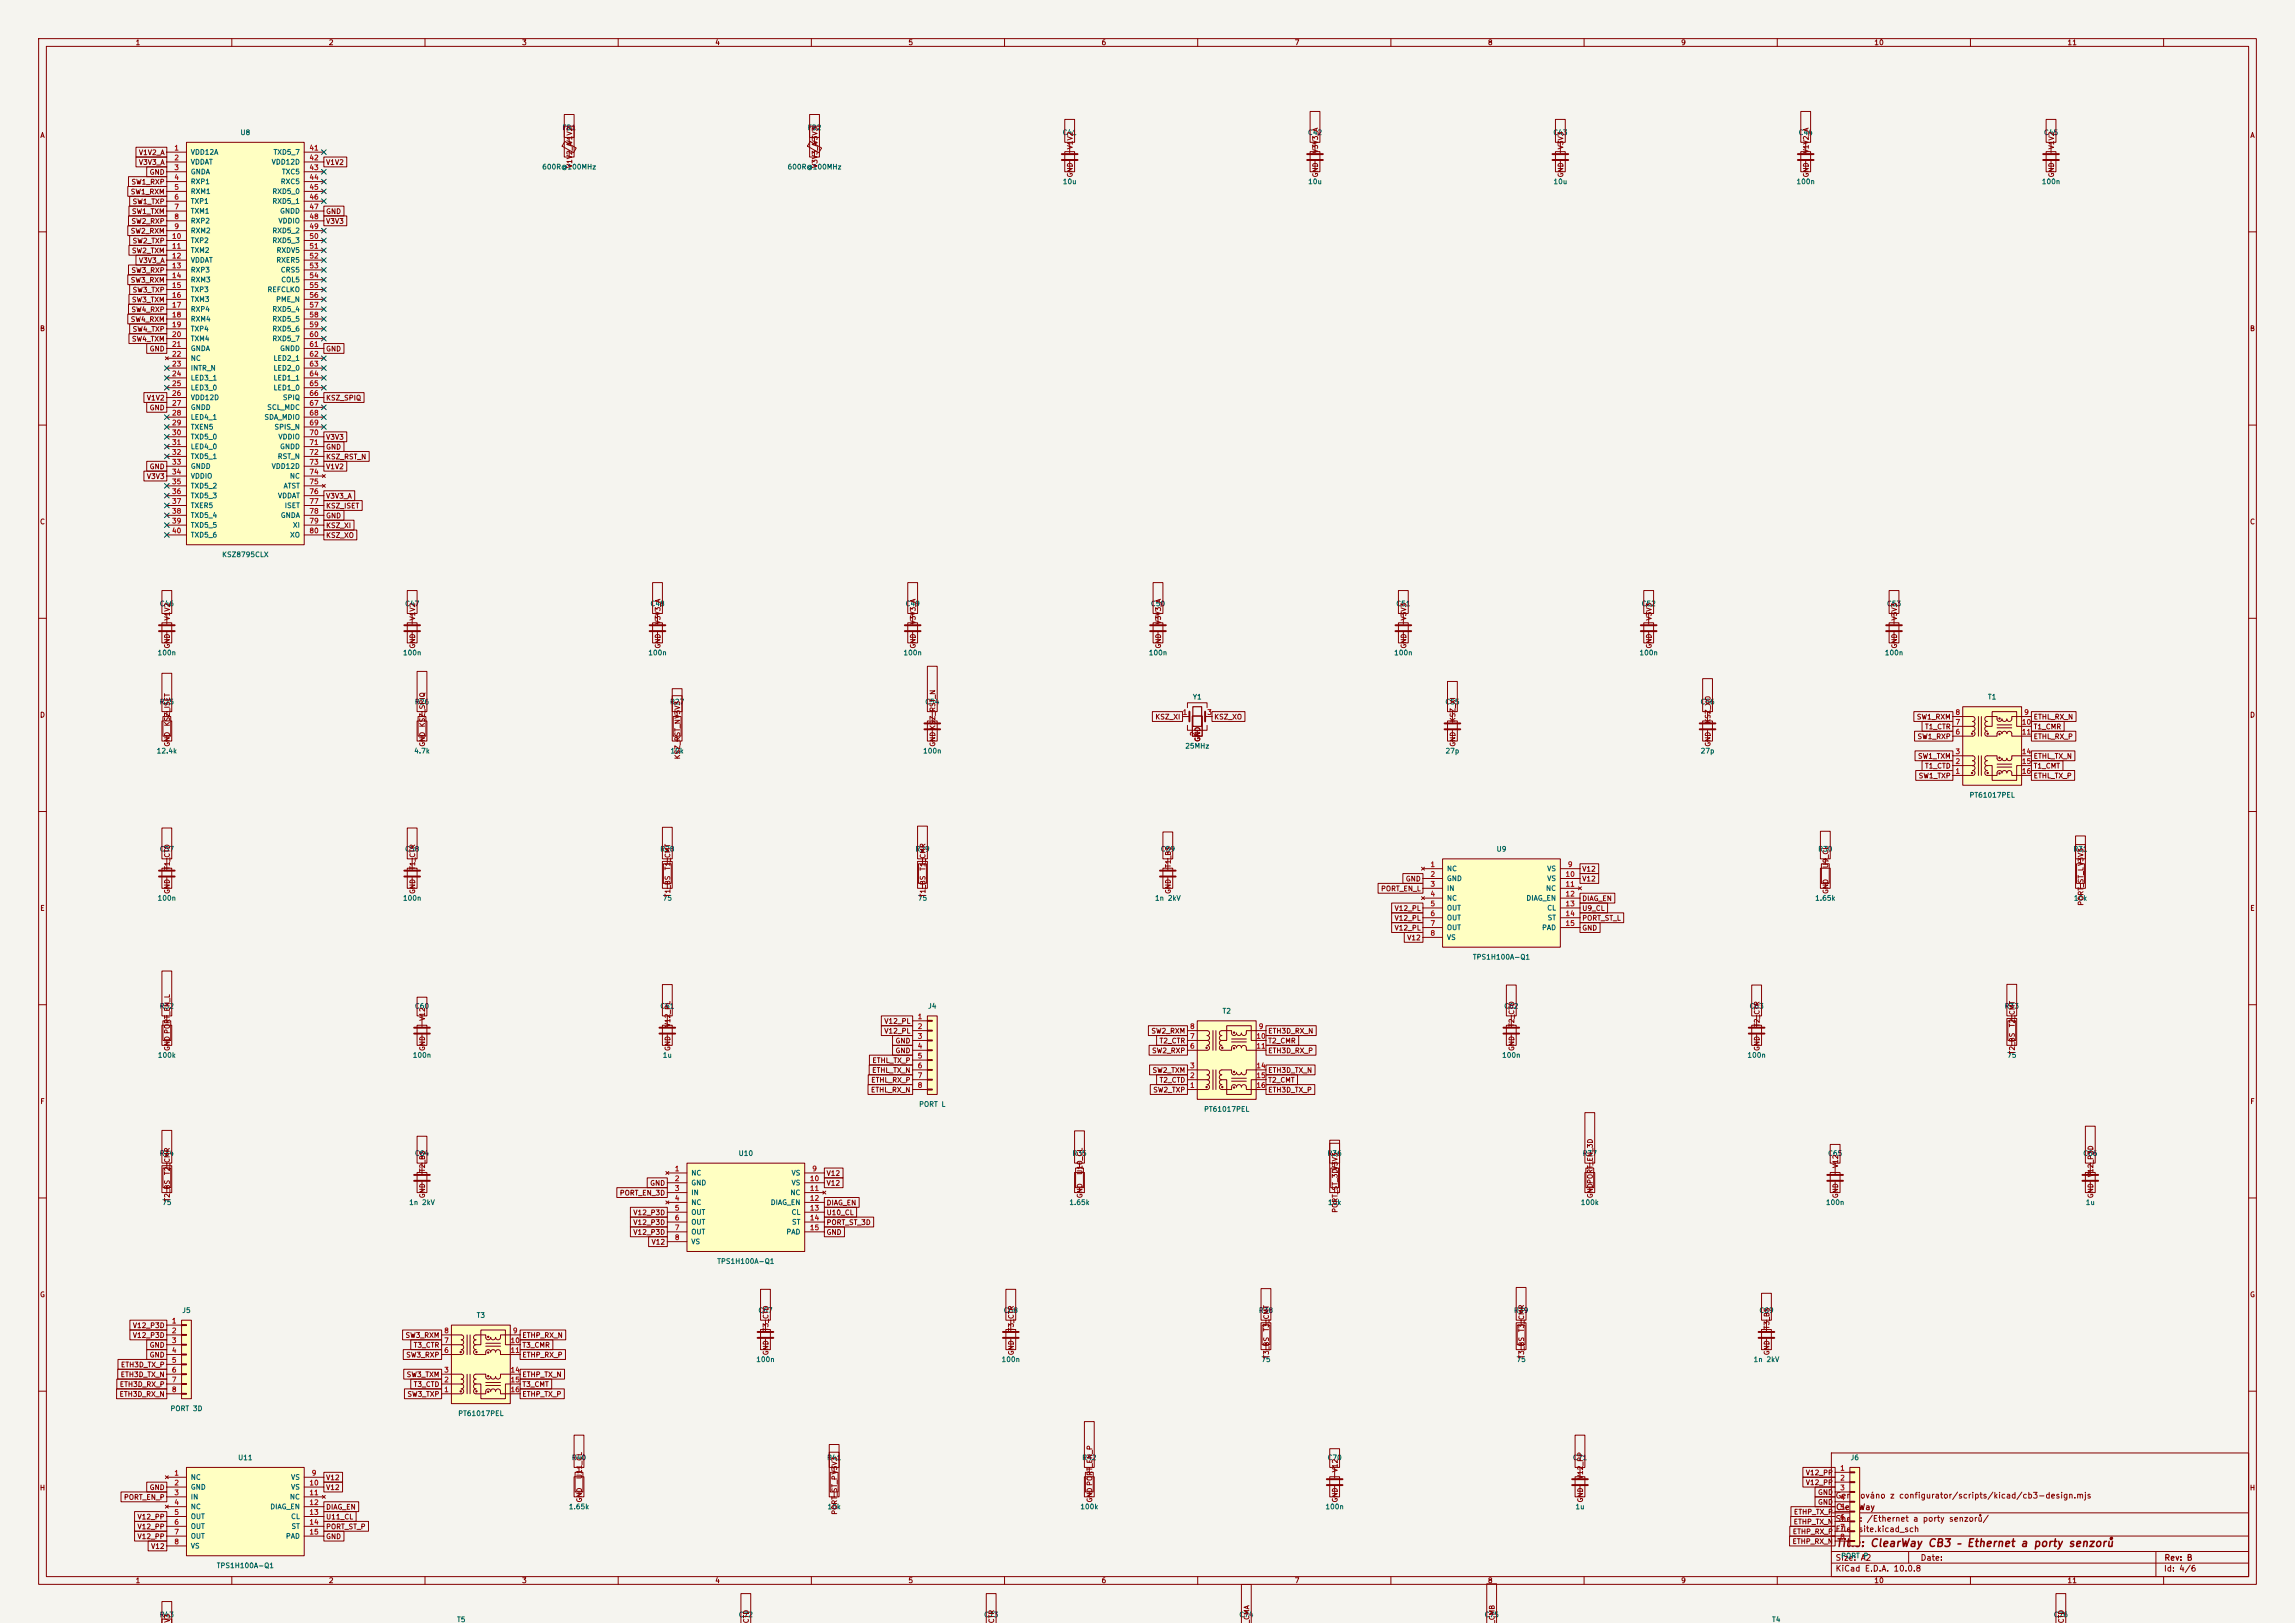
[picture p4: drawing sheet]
<svg xmlns="http://www.w3.org/2000/svg" width="594mm" height="420mm" viewBox="0 0 594 420" stroke-linecap="round" stroke-linejoin="round" font-family="sans-serif">
<defs><g id="words">
<text font-size="2" fill="#840000" x="475" y="400.8">Title: ClearWay CB3 – Ethernet a porty senzorů</text>
<g font-size="1.5" fill="#840000">
<text x="475" y="388.1">Generováno z configurator/scripts/kicad/cb3-design.mjs</text>
<text x="475" y="394.1">Sheet: /Ethernet a porty senzorů/</text>
<text x="475.1" y="391.1">ClearWay</text>
<text x="475" y="396.8">File: site.kicad_sch</text>
<text x="475" y="407">KiCad E.D.A. 10.0.8</text>
<text x="475" y="404.2">Size: A2</text>
<text x="497" y="404.2">Date:</text>
<text x="560" y="407">Id: 4/6</text>
<text x="560.1" y="404.2">Rev: B</text>
</g>
<g font-size="1.3" fill="#840000">
<text x="35" y="12">1</text>
<text x="85" y="12">2</text>
<text x="135" y="12">3</text>
<text x="185" y="12">4</text>
<text x="235" y="12">5</text>
<text x="285" y="12">6</text>
<text x="335" y="12">7</text>
<text x="385" y="12">8</text>
<text x="435" y="12">9</text>
<text x="485" y="12">10</text>
<text x="535" y="12">11</text>
<text x="10.3" y="36">A</text>
<text x="582.3" y="36">A</text>
<text x="35.8" y="40.4">V1V2_A</text>
<text x="148.4" y="37.5" transform="rotate(-90 148.4 37.5)">V1V2</text>
<text x="211.9" y="37.5" transform="rotate(-90 211.9 37.5)">V3V3</text>
<text x="277.9" y="38.8" transform="rotate(-90 277.9 38.8)">V1V2</text>
<text x="341.4" y="39.8" transform="rotate(-90 341.4 39.8)">V3V3_A</text>
<text x="404.9" y="38.8" transform="rotate(-90 404.9 38.8)">V3V3</text>
<text x="468.4" y="39.8" transform="rotate(-90 468.4 39.8)">V1V2_A</text>
<text x="531.9" y="38.8" transform="rotate(-90 531.9 38.8)">V1V2</text>
<text x="35.8" y="43">V3V3_A</text>
<text x="38.6" y="45.5">GND</text>
<text x="84.3" y="43">V1V2</text>
<text x="148.4" y="43.6" transform="rotate(-90 148.4 43.6)">V1V2_A</text>
<text x="211.9" y="43.6" transform="rotate(-90 211.9 43.6)">V3V3_A</text>
<text x="277.9" y="46" transform="rotate(-90 277.9 46)">GND</text>
<text x="341.4" y="46" transform="rotate(-90 341.4 46)">GND</text>
<text x="404.9" y="46" transform="rotate(-90 404.9 46)">GND</text>
<text x="468.4" y="46" transform="rotate(-90 468.4 46)">GND</text>
<text x="531.9" y="46" transform="rotate(-90 531.9 46)">GND</text>
<text x="33.7" y="50.6">SW1_RXM</text>
<text x="33.9" y="48">SW1_RXP</text>
<text x="34.2" y="53.1">SW1_TXP</text>
<text x="33.9" y="58.2">SW2_RXP</text>
<text x="34" y="55.7">SW1_TXM</text>
<text x="84.3" y="55.7">GND</text>
<text x="84.3" y="58.2">V3V3</text>
<text x="33.7" y="60.7">SW2_RXM</text>
<text x="34" y="65.8">SW2_TXM</text>
<text x="34.2" y="63.3">SW2_TXP</text>
<text x="33.9" y="70.9">SW3_RXP</text>
<text x="35.8" y="68.4">V3V3_A</text>
<text x="33.7" y="73.4">SW3_RXM</text>
<text x="34.2" y="76">SW3_TXP</text>
<text x="33.7" y="83.6">SW4_RXM</text>
<text x="33.9" y="81.1">SW4_RXP</text>
<text x="34" y="78.5">SW3_TXM</text>
<text x="10.2" y="86">B</text>
<text x="34" y="88.7">SW4_TXM</text>
<text x="34.2" y="86.1">SW4_TXP</text>
<text x="582.2" y="86">B</text>
<text x="38.6" y="91.2">GND</text>
<text x="84.3" y="91.2">GND</text>
<text x="37.9" y="103.9">V1V2</text>
<text x="38.6" y="106.5">GND</text>
<text x="84.3" y="103.9">KSZ_SPIQ</text>
<text x="84.3" y="114.1">V3V3</text>
<text x="84.3" y="116.6">GND</text>
<text x="84.3" y="119.2">KSZ_RST_N</text>
<text x="37.9" y="124.2">V3V3</text>
<text x="38.6" y="121.7">GND</text>
<text x="84.3" y="121.7">V1V2</text>
<text x="84.3" y="129.3">V3V3_A</text>
<text x="84.3" y="131.9">KSZ_ISET</text>
<text x="10.2" y="136">C</text>
<text x="84.3" y="134.4">GND</text>
<text x="84.3" y="136.9">KSZ_XI</text>
<text x="582.2" y="136">C</text>
<text x="84.3" y="139.5">KSZ_XO</text>
<text x="44.2" y="160.7" transform="rotate(-90 44.2 160.7)">V1V2</text>
<text x="107.7" y="160.7" transform="rotate(-90 107.7 160.7)">V1V2</text>
<text x="171.2" y="161.7" transform="rotate(-90 171.2 161.7)">V3V3_A</text>
<text x="237.3" y="161.7" transform="rotate(-90 237.3 161.7)">V3V3_A</text>
<text x="300.8" y="161.7" transform="rotate(-90 300.8 161.7)">V3V3_A</text>
<text x="364.3" y="160.7" transform="rotate(-90 364.3 160.7)">V3V3</text>
<text x="427.8" y="160.7" transform="rotate(-90 427.8 160.7)">V3V3</text>
<text x="491.3" y="160.7" transform="rotate(-90 491.3 160.7)">V3V3</text>
<text x="44.2" y="168" transform="rotate(-90 44.2 168)">GND</text>
<text x="107.7" y="168" transform="rotate(-90 107.7 168)">GND</text>
<text x="171.2" y="168" transform="rotate(-90 171.2 168)">GND</text>
<text x="237.3" y="168" transform="rotate(-90 237.3 168)">GND</text>
<text x="300.8" y="168" transform="rotate(-90 300.8 168)">GND</text>
<text x="364.3" y="168" transform="rotate(-90 364.3 168)">GND</text>
<text x="427.8" y="168" transform="rotate(-90 427.8 168)">GND</text>
<text x="491.3" y="168" transform="rotate(-90 491.3 168)">GND</text>
<text x="10.2" y="186">D</text>
<text x="582.2" y="186">D</text>
<text x="44.2" y="188.1" transform="rotate(-90 44.2 188.1)">KSZ_ISET</text>
<text x="110.3" y="188.3" transform="rotate(-90 110.3 188.3)">KSZ_SPIQ</text>
<text x="298.9" y="186.5">KSZ_XI</text>
<text x="314.1" y="186.5">KSZ_XO</text>
<text x="377" y="187" transform="rotate(-90 377 187)">KSZ_XI</text>
<text x="443" y="187.4" transform="rotate(-90 443 187.4)">KSZ_XO</text>
<text x="496" y="186.5">SW1_RXM</text>
<text x="496.2" y="191.6">SW1_RXP</text>
<text x="498.1" y="189">T1_CTR</text>
<text x="526.2" y="191.6">ETHL_RX_P</text>
<text x="526.2" y="189">T1_CMR</text>
<text x="526.2" y="186.5">ETHL_RX_N</text>
<text x="44.2" y="193.4" transform="rotate(-90 44.2 193.4)">GND</text>
<text x="110.3" y="193.4" transform="rotate(-90 110.3 193.4)">GND</text>
<text x="176.3" y="196.6" transform="rotate(-90 176.3 196.6)">KSZ_RST_NV3V3</text>
<text x="242.4" y="193.4" transform="rotate(-90 242.4 193.4)">GND KSZ_RST_N</text>
<text x="310.9" y="192.1" transform="rotate(-90 310.9 192.1)">GND</text>
<text x="377" y="193.4" transform="rotate(-90 377 193.4)">GND</text>
<text x="443" y="193.4" transform="rotate(-90 443 193.4)">GND</text>
<text x="496.3" y="196.6">SW1_TXM</text>
<text x="526.2" y="196.6">ETHL_TX_N</text>
<text x="496.5" y="201.7">SW1_TXP</text>
<text x="498.1" y="199.2">T1_CTD</text>
<text x="526.2" y="201.7">ETHL_TX_P</text>
<text x="526.2" y="199.2">T1_CMT</text>
<text x="44.2" y="225.2" transform="rotate(-90 44.2 225.2)">T1_CTD</text>
<text x="107.7" y="225.2" transform="rotate(-90 107.7 225.2)">T1_CTR</text>
<text x="173.8" y="225.3" transform="rotate(-90 173.8 225.3)">T1_CMT</text>
<text x="239.8" y="225.5" transform="rotate(-90 239.8 225.5)">T1_CMR</text>
<text x="303.3" y="224.7" transform="rotate(-90 303.3 224.7)">T1_BS</text>
<text x="409.4" y="225.8">V12</text>
<text x="473.5" y="224.8" transform="rotate(-90 473.5 224.8)">U9_CL</text>
<text x="44.2" y="231.5" transform="rotate(-90 44.2 231.5)">GND</text>
<text x="107.7" y="231.5" transform="rotate(-90 107.7 231.5)">GND</text>
<text x="173.8" y="232.3" transform="rotate(-90 173.8 232.3)">T1_BS</text>
<text x="239.8" y="232.3" transform="rotate(-90 239.8 232.3)">T1_BS</text>
<text x="303.3" y="231.5" transform="rotate(-90 303.3 231.5)">GND</text>
<text x="357.3" y="230.9">PORT_EN_L</text>
<text x="363.7" y="228.4">GND</text>
<text x="409.4" y="228.4">V12</text>
<text x="409.4" y="233.5">DIAG_EN</text>
<text x="473.5" y="231.5" transform="rotate(-90 473.5 231.5)">GND</text>
<text x="10.3" y="236">E</text>
<text x="360.8" y="236">V12_PL</text>
<text x="360.8" y="238.5">V12_PL</text>
<text x="409.4" y="236">U9_CL</text>
<text x="409.4" y="238.5">PORT_ST_L</text>
<text x="539.5" y="234.5" transform="rotate(-90 539.5 234.5)">PORT_ST_LV3V3</text>
<text x="582.3" y="236">E</text>
<text x="360.8" y="241.1">V12_PL</text>
<text x="364.1" y="243.6">V12</text>
<text x="409.4" y="241.1">GND</text>
<text x="110.3" y="264.3" transform="rotate(-90 110.3 264.3)">V12</text>
<text x="173.8" y="265.9" transform="rotate(-90 173.8 265.9)">V12_PL</text>
<text x="228.7" y="265.2">V12_PL</text>
<text x="228.7" y="267.8">V12_PL</text>
<text x="297.9" y="267.8">SW2_RXM</text>
<text x="328.1" y="267.8">ETH3D_RX_N</text>
<text x="392.2" y="265.9" transform="rotate(-90 392.2 265.9)">T2_CTD</text>
<text x="455.7" y="265.9" transform="rotate(-90 455.7 265.9)">T2_CTR</text>
<text x="521.8" y="266" transform="rotate(-90 521.8 266)">T2_CMT</text>
<text x="44.2" y="272.1" transform="rotate(-90 44.2 272.1)">GND PORT_EN_L</text>
<text x="110.3" y="272.1" transform="rotate(-90 110.3 272.1)">GND</text>
<text x="173.8" y="272.1" transform="rotate(-90 173.8 272.1)">GND</text>
<text x="225.7" y="275.4">ETHL_TX_P</text>
<text x="231.6" y="270.3">GND</text>
<text x="231.6" y="272.8">GND</text>
<text x="298" y="272.8">SW2_RXP</text>
<text x="300" y="270.3">T2_CTR</text>
<text x="328.1" y="270.3">T2_CMR</text>
<text x="328.1" y="272.8">ETH3D_RX_P</text>
<text x="392.2" y="272.1" transform="rotate(-90 392.2 272.1)">GND</text>
<text x="455.7" y="272.1" transform="rotate(-90 455.7 272.1)">GND</text>
<text x="521.8" y="273" transform="rotate(-90 521.8 273)">T2_BS</text>
<text x="225.4" y="280.5">ETHL_RX_P</text>
<text x="225.6" y="277.9">ETHL_TX_N</text>
<text x="298.2" y="277.9">SW2_TXM</text>
<text x="300" y="280.5">T2_CTD</text>
<text x="328.1" y="277.9">ETH3D_TX_N</text>
<text x="328.1" y="280.5">T2_CMT</text>
<text x="10.3" y="286">F</text>
<text x="225.3" y="283">ETHL_RX_N</text>
<text x="298.4" y="283">SW2_TXP</text>
<text x="328.1" y="283">ETH3D_TX_P</text>
<text x="582.3" y="286">F</text>
<text x="44.2" y="304.2" transform="rotate(-90 44.2 304.2)">T2_CMR</text>
<text x="110.3" y="303.5" transform="rotate(-90 110.3 303.5)">T2_BS</text>
<text x="213.8" y="304.6">V12</text>
<text x="280.5" y="304.1" transform="rotate(-90 280.5 304.1)">U10_CL</text>
<text x="346.5" y="302.9" transform="rotate(-90 346.5 302.9)">V3V3</text>
<text x="476" y="302.4" transform="rotate(-90 476 302.4)">V12</text>
<text x="542.1" y="304.8" transform="rotate(-90 542.1 304.8)">V12_P3D</text>
<text x="44.2" y="311.1" transform="rotate(-90 44.2 311.1)">T2_BS</text>
<text x="110.3" y="310.2" transform="rotate(-90 110.3 310.2)">GND</text>
<text x="160.3" y="309.7">PORT_EN_3D</text>
<text x="168.1" y="307.1">GND</text>
<text x="213.8" y="307.1">V12</text>
<text x="280.5" y="310.2" transform="rotate(-90 280.5 310.2)">GND</text>
<text x="412.5" y="310.2" transform="rotate(-90 412.5 310.2)">GNDPORT_EN_3D</text>
<text x="476" y="310.2" transform="rotate(-90 476 310.2)">GND</text>
<text x="542.1" y="310.2" transform="rotate(-90 542.1 310.2)">GND</text>
<text x="163.8" y="314.7">V12_P3D</text>
<text x="163.8" y="317.3">V12_P3D</text>
<text x="213.8" y="312.2">DIAG_EN</text>
<text x="213.8" y="314.7">U10_CL</text>
<text x="213.8" y="317.3">PORT_ST_3D</text>
<text x="346.5" y="314" transform="rotate(-90 346.5 314)">PORT_ST_3D</text>
<text x="163.8" y="319.8">V12_P3D</text>
<text x="168.5" y="322.4">V12</text>
<text x="213.8" y="319.8">GND</text>
<text x="10.2" y="336">G</text>
<text x="582.2" y="336">G</text>
<text x="34.3" y="344">V12_P3D</text>
<text x="34.3" y="346.5">V12_P3D</text>
<text x="104.8" y="346.5">SW3_RXM</text>
<text x="135.1" y="346.5">ETHP_RX_N</text>
<text x="199.2" y="344.6" transform="rotate(-90 199.2 344.6)">T3_CTD</text>
<text x="262.7" y="344.6" transform="rotate(-90 262.7 344.6)">T3_CTR</text>
<text x="328.7" y="344.7" transform="rotate(-90 328.7 344.7)">T3_CMT</text>
<text x="394.8" y="344.8" transform="rotate(-90 394.8 344.8)">T3_CMR</text>
<text x="458.3" y="344.1" transform="rotate(-90 458.3 344.1)">T3_BS</text>
<text x="38.6" y="351.6">GND</text>
<text x="38.6" y="349">GND</text>
<text x="105" y="351.6">SW3_RXP</text>
<text x="106.9" y="349">T3_CTR</text>
<text x="135.1" y="349">T3_CMR</text>
<text x="135.1" y="351.6">ETHP_RX_P</text>
<text x="199.2" y="350.8" transform="rotate(-90 199.2 350.8)">GND</text>
<text x="262.7" y="350.8" transform="rotate(-90 262.7 350.8)">GND</text>
<text x="328.7" y="351.7" transform="rotate(-90 328.7 351.7)">T3_BS</text>
<text x="394.8" y="351.7" transform="rotate(-90 394.8 351.7)">T3_BS</text>
<text x="458.3" y="350.8" transform="rotate(-90 458.3 350.8)">GND</text>
<text x="30.9" y="359.2">ETH3D_RX_P</text>
<text x="31.1" y="356.7">ETH3D_TX_N</text>
<text x="31.2" y="354.1">ETH3D_TX_P</text>
<text x="105.1" y="356.7">SW3_TXM</text>
<text x="106.9" y="359.2">T3_CTD</text>
<text x="135.1" y="359.2">T3_CMT</text>
<text x="135.1" y="356.7">ETHP_TX_N</text>
<text x="30.8" y="361.7">ETH3D_RX_N</text>
<text x="105.3" y="361.7">SW3_TXP</text>
<text x="135.1" y="361.7">ETHP_TX_P</text>
<text x="84.3" y="383.3">V12</text>
<text x="150.9" y="382.9" transform="rotate(-90 150.9 382.9)">U11_CL</text>
<text x="346.5" y="381.1" transform="rotate(-90 346.5 381.1)">V12</text>
<text x="410" y="382.9" transform="rotate(-90 410 382.9)">V12_PP</text>
<text x="467.3" y="382.1">V12_PP</text>
<text x="10.2" y="386">H</text>
<text x="32" y="388.4">PORT_EN_P</text>
<text x="38.6" y="385.9">GND</text>
<text x="84.3" y="385.9">V12</text>
<text x="150.9" y="388.9" transform="rotate(-90 150.9 388.9)">GND</text>
<text x="283" y="388.9" transform="rotate(-90 283 388.9)">GND PORT_EN_P</text>
<text x="346.5" y="388.9" transform="rotate(-90 346.5 388.9)">GND</text>
<text x="410" y="388.9" transform="rotate(-90 410 388.9)">GND</text>
<text x="467.3" y="384.6">V12_PP</text>
<text x="470.4" y="387.1">GND</text>
<text x="470.4" y="389.7">GND</text>
<text x="582.2" y="386">H</text>
<text x="35.5" y="393.5">V12_PP</text>
<text x="84.3" y="393.5">U11_CL</text>
<text x="84.3" y="390.9">DIAG_EN</text>
<text x="217" y="392.1" transform="rotate(-90 217 392.1)">PORT_ST_PV3V3</text>
<text x="464.1" y="394.8">ETHP_TX_N</text>
<text x="464.2" y="392.2">ETHP_TX_P</text>
<text x="35.5" y="398.6">V12_PP</text>
<text x="35.5" y="396">V12_PP</text>
<text x="39" y="401.1">V12</text>
<text x="84.3" y="398.6">GND</text>
<text x="84.3" y="396">PORT_ST_P</text>
<text x="463.8" y="399.8">ETHP_RX_N</text>
<text x="463.9" y="397.3">ETHP_RX_P</text>
<text x="35" y="410">1</text>
<text x="85" y="410">2</text>
<text x="135" y="410">3</text>
<text x="185" y="410">4</text>
<text x="235" y="410">5</text>
<text x="285" y="410">6</text>
<text x="335" y="410">7</text>
<text x="385" y="410">8</text>
<text x="435" y="410">9</text>
<text x="485" y="410">10</text>
<text x="535" y="410">11</text>
<text x="44.2" y="420" transform="rotate(-90 44.2 420)">V3</text>
<text x="194.1" y="420.2" transform="rotate(-90 194.1 420.2)">CTD</text>
<text x="257.6" y="420.2" transform="rotate(-90 257.6 420.2)">CTR</text>
<text x="323.6" y="420.3" transform="rotate(-90 323.6 420.3)">_CMA</text>
<text x="387.1" y="420.4" transform="rotate(-90 387.1 420.4)">_CMB</text>
<text x="534.5" y="420.2" transform="rotate(-90 534.5 420.2)">CTD</text>
</g>
<g font-size="1.3" fill="#006464">
<text x="62.1" y="35.3">U8</text>
<text x="145.4" y="34">FB1</text>
<text x="208.9" y="34">FB2</text>
<text x="274.9" y="35.3">C41</text>
<text x="338.4" y="35.3">C42</text>
<text x="401.9" y="35.3">C43</text>
<text x="465.4" y="35.3">C44</text>
<text x="528.9" y="35.3">C45</text>
<text x="49.2" y="40.3">VDD12A</text>
<text x="70.7" y="40.3">TXD5_7</text>
<text x="49.2" y="42.9">VDDAT</text>
<text x="49.2" y="45.4">GNDA</text>
<text x="49.2" y="48">RXP1</text>
<text x="70.2" y="42.9">VDD12D</text>
<text x="72.5" y="48">RXC5</text>
<text x="72.8" y="45.4">TXC5</text>
<text x="140.2" y="44.1">600R@100MHz</text>
<text x="203.7" y="44.1">600R@100MHz</text>
<text x="274.9" y="48">10u</text>
<text x="338.4" y="48">10u</text>
<text x="401.9" y="48">10u</text>
<text x="464.8" y="48">100n</text>
<text x="528.3" y="48">100n</text>
<text x="49.2" y="50.5">RXM1</text>
<text x="49.2" y="53">TXP1</text>
<text x="70.4" y="50.5">RXD5_0</text>
<text x="70.4" y="53">RXD5_1</text>
<text x="49.2" y="55.6">TXM1</text>
<text x="49.2" y="58.1">RXP2</text>
<text x="71.9" y="58.1">VDDIO</text>
<text x="72.4" y="55.6">GNDD</text>
<text x="49.2" y="60.7">RXM2</text>
<text x="49.2" y="63.2">TXP2</text>
<text x="49.2" y="65.7">TXM2</text>
<text x="70.4" y="60.7">RXD5_2</text>
<text x="70.4" y="63.2">RXD5_3</text>
<text x="71.4" y="65.7">RXDV5</text>
<text x="49.2" y="68.3">VDDAT</text>
<text x="49.2" y="70.8">RXP3</text>
<text x="71.4" y="68.3">RXER5</text>
<text x="72.5" y="70.8">CRS5</text>
<text x="49.2" y="73.4">RXM3</text>
<text x="49.2" y="75.9">TXP3</text>
<text x="69.1" y="75.9">REFCLKO</text>
<text x="72.7" y="73.4">COL5</text>
<text x="49.2" y="78.4">TXM3</text>
<text x="49.2" y="81">RXP4</text>
<text x="49.2" y="83.5">RXM4</text>
<text x="70.4" y="81">RXD5_4</text>
<text x="70.4" y="83.5">RXD5_5</text>
<text x="71.3" y="78.4">PME_N</text>
<text x="49.2" y="86.1">TXP4</text>
<text x="49.2" y="88.6">TXM4</text>
<text x="70.4" y="86.1">RXD5_6</text>
<text x="70.4" y="88.6">RXD5_7</text>
<text x="49.2" y="91.1">GNDA</text>
<text x="49.2" y="93.7">NC</text>
<text x="70.7" y="93.7">LED2_1</text>
<text x="72.4" y="91.1">GNDD</text>
<text x="49.2" y="96.2">INTR_N</text>
<text x="49.2" y="98.8">LED3_1</text>
<text x="49.2" y="101.3">LED3_0</text>
<text x="70.7" y="96.2">LED2_0</text>
<text x="70.7" y="98.8">LED1_1</text>
<text x="70.7" y="101.3">LED1_0</text>
<text x="49.2" y="103.8">VDD12D</text>
<text x="49.2" y="106.4">GNDD</text>
<text x="69" y="106.4">SCL_MDC</text>
<text x="73.1" y="103.8">SPIQ</text>
<text x="49.2" y="108.9">LED4_1</text>
<text x="49.2" y="111.5">TXEN5</text>
<text x="49.2" y="114">TXD5_0</text>
<text x="68.3" y="108.9">SDA_MDIO</text>
<text x="70.9" y="111.5">SPIS_N</text>
<text x="71.9" y="114">VDDIO</text>
<text x="49.2" y="116.5">LED4_0</text>
<text x="49.2" y="119.1">TXD5_1</text>
<text x="71.8" y="119.1">RST_N</text>
<text x="72.4" y="116.5">GNDD</text>
<text x="49.2" y="121.6">GNDD</text>
<text x="49.2" y="124.2">VDDIO</text>
<text x="70.2" y="121.6">VDD12D</text>
<text x="74.9" y="124.2">NC</text>
<text x="49.2" y="126.7">TXD5_2</text>
<text x="49.2" y="129.2">TXD5_3</text>
<text x="49.2" y="131.8">TXER5</text>
<text x="71.8" y="129.2">VDDAT</text>
<text x="73.3" y="126.7">ATST</text>
<text x="73.6" y="131.8">ISET</text>
<text x="49.2" y="134.3">TXD5_4</text>
<text x="49.2" y="136.9">TXD5_5</text>
<text x="72.5" y="134.3">GNDA</text>
<text x="75.7" y="136.9">XI</text>
<text x="49.2" y="139.4">TXD5_6</text>
<text x="75" y="139.4">XO</text>
<text x="57.4" y="144.5">KSZ8795CLX</text>
<text x="41.2" y="157.2">C46</text>
<text x="104.7" y="157.2">C47</text>
<text x="168.2" y="157.2">C48</text>
<text x="234.2" y="157.2">C49</text>
<text x="297.7" y="157.2">C50</text>
<text x="361.2" y="157.2">C51</text>
<text x="424.7" y="157.2">C52</text>
<text x="488.2" y="157.2">C53</text>
<text x="40.7" y="169.9">100n</text>
<text x="104.2" y="169.9">100n</text>
<text x="167.7" y="169.9">100n</text>
<text x="233.7" y="169.9">100n</text>
<text x="297.2" y="169.9">100n</text>
<text x="360.7" y="169.9">100n</text>
<text x="424.2" y="169.9">100n</text>
<text x="487.7" y="169.9">100n</text>
<text x="41.2" y="182.6">R25</text>
<text x="107.2" y="182.6">R26</text>
<text x="173.3" y="182.6">R27</text>
<text x="239.3" y="182.6">C54</text>
<text x="308.6" y="181.3">Y1</text>
<text x="373.9" y="182.6">C55</text>
<text x="440" y="182.6">C56</text>
<text x="514.4" y="181.3">T1</text>
<text x="40.4" y="195.3">12.4k</text>
<text x="107.1" y="195.3">4.7k</text>
<text x="173.4" y="195.3">10k</text>
<text x="238.8" y="195.3">100n</text>
<text x="306.6" y="194">25MHz</text>
<text x="374" y="195.3">27p</text>
<text x="440" y="195.3">27p</text>
<text x="509.6" y="206.7">PT61017PEL</text>
<text x="41.2" y="220.7">C57</text>
<text x="104.7" y="220.7">C58</text>
<text x="170.7" y="220.7">R28</text>
<text x="236.8" y="220.7">R29</text>
<text x="300.3" y="220.7">C59</text>
<text x="387.2" y="220.7">U9</text>
<text x="470.5" y="220.7">R30</text>
<text x="536.5" y="220.7">R31</text>
<text x="374.4" y="225.8">NC</text>
<text x="400.3" y="225.8">VS</text>
<text x="40.7" y="233.4">100n</text>
<text x="104.2" y="233.4">100n</text>
<text x="171.4" y="233.4">75</text>
<text x="237.4" y="233.4">75</text>
<text x="298.8" y="233.4">1n 2kV</text>
<text x="374.4" y="228.3">GND</text>
<text x="374.4" y="230.8">IN</text>
<text x="374.4" y="233.4">NC</text>
<text x="394.9" y="233.4">DIAG_EN</text>
<text x="400" y="230.8">NC</text>
<text x="400.3" y="228.3">VS</text>
<text x="469.7" y="233.4">1.65k</text>
<text x="536.6" y="233.4">10k</text>
<text x="374.4" y="235.9">OUT</text>
<text x="374.4" y="238.5">OUT</text>
<text x="400.3" y="235.9">CL</text>
<text x="400.4" y="238.5">ST</text>
<text x="374.4" y="241">OUT</text>
<text x="374.4" y="243.5">VS</text>
<text x="399" y="241">PAD</text>
<text x="381.1" y="248.6">TPS1H100A-Q1</text>
<text x="41.2" y="261.3">R32</text>
<text x="107.2" y="261.3">C60</text>
<text x="170.7" y="261.3">C61</text>
<text x="240.1" y="261.3">J4</text>
<text x="316.3" y="262.6">T2</text>
<text x="389.2" y="261.3">C62</text>
<text x="452.7" y="261.3">C63</text>
<text x="518.7" y="261.3">R33</text>
<text x="40.7" y="274">100k</text>
<text x="106.7" y="274">100n</text>
<text x="171.4" y="274">1u</text>
<text x="388.6" y="274">100n</text>
<text x="452.1" y="274">100n</text>
<text x="519.4" y="274">75</text>
<text x="237.8" y="286.7">PORT L</text>
<text x="311.5" y="288">PT61017PEL</text>
<text x="41.2" y="299.4">R34</text>
<text x="107.2" y="299.4">C64</text>
<text x="191" y="299.4">U10</text>
<text x="277.4" y="299.4">R35</text>
<text x="343.5" y="299.4">R36</text>
<text x="409.5" y="299.4">R37</text>
<text x="473" y="299.4">C65</text>
<text x="539" y="299.4">C66</text>
<text x="178.8" y="304.5">NC</text>
<text x="204.7" y="304.5">VS</text>
<text x="178.8" y="307">GND</text>
<text x="178.8" y="309.6">IN</text>
<text x="204.4" y="309.6">NC</text>
<text x="204.7" y="307">VS</text>
<text x="41.8" y="312.1">75</text>
<text x="105.8" y="312.1">1n 2kV</text>
<text x="178.8" y="312.1">NC</text>
<text x="178.8" y="314.7">OUT</text>
<text x="178.8" y="317.2">OUT</text>
<text x="199.4" y="312.1">DIAG_EN</text>
<text x="204.7" y="314.7">CL</text>
<text x="204.9" y="317.2">ST</text>
<text x="276.6" y="312.1">1.65k</text>
<text x="343.6" y="312.1">10k</text>
<text x="409" y="312.1">100k</text>
<text x="472.5" y="312.1">100n</text>
<text x="539.7" y="312.1">1u</text>
<text x="178.8" y="319.7">OUT</text>
<text x="178.8" y="322.3">VS</text>
<text x="203.4" y="319.7">PAD</text>
<text x="185.5" y="327.4">TPS1H100A-Q1</text>
<text x="47" y="340.1">J5</text>
<text x="123.2" y="341.3">T3</text>
<text x="196.1" y="340.1">C67</text>
<text x="259.6" y="340.1">C68</text>
<text x="325.7" y="340.1">R38</text>
<text x="391.7" y="340.1">R39</text>
<text x="455.2" y="340.1">C69</text>
<text x="195.6" y="352.8">100n</text>
<text x="259.1" y="352.8">100n</text>
<text x="326.3" y="352.8">75</text>
<text x="392.4" y="352.8">75</text>
<text x="453.7" y="352.8">1n 2kV</text>
<text x="44" y="365.5">PORT 3D</text>
<text x="118.5" y="366.7">PT61017PEL</text>
<text x="49.2" y="383.2">NC</text>
<text x="61.5" y="378.2">U11</text>
<text x="75.2" y="383.2">VS</text>
<text x="147.9" y="378.2">R40</text>
<text x="213.9" y="378.2">R41</text>
<text x="280" y="378.2">R42</text>
<text x="343.5" y="378.2">C70</text>
<text x="407" y="378.2">C71</text>
<text x="478.8" y="378.2">J6</text>
<text x="49.2" y="385.8">GND</text>
<text x="49.2" y="388.3">IN</text>
<text x="74.9" y="388.3">NC</text>
<text x="75.2" y="385.8">VS</text>
<text x="49.2" y="390.9">NC</text>
<text x="49.2" y="393.4">OUT</text>
<text x="49.2" y="395.9">OUT</text>
<text x="69.8" y="390.9">DIAG_EN</text>
<text x="75.2" y="393.4">CL</text>
<text x="75.3" y="395.9">ST</text>
<text x="147.1" y="390.9">1.65k</text>
<text x="214" y="390.9">10k</text>
<text x="279.5" y="390.9">100k</text>
<text x="342.9" y="390.9">100n</text>
<text x="407.6" y="390.9">1u</text>
<text x="49.2" y="398.5">OUT</text>
<text x="49.2" y="401">VS</text>
<text x="73.9" y="398.5">PAD</text>
<text x="56" y="406.1">TPS1H100A-Q1</text>
<text x="476.4" y="403.6">PORT P</text>
<text x="41.2" y="418.8">R43</text>
<text x="191.1" y="418.8">C72</text>
<text x="254.6" y="418.8">C73</text>
<text x="320.6" y="418.8">C74</text>
<text x="384.1" y="418.8">C75</text>
<text x="531.4" y="418.8">C76</text>
<text x="118.2" y="420.1">T5</text>
<text x="458.5" y="420.1">T4</text>
</g>
<g font-size="1.3" fill="#a90000">
<text x="45" y="39.2">1</text>
<text x="45" y="41.8">2</text>
<text x="79.9" y="39.2">41</text>
<text x="79.9" y="41.8">42</text>
<text x="45" y="44.3">3</text>
<text x="45" y="46.9">4</text>
<text x="79.9" y="44.3">43</text>
<text x="79.9" y="46.9">44</text>
<text x="45" y="49.4">5</text>
<text x="45" y="51.9">6</text>
<text x="79.9" y="49.4">45</text>
<text x="79.9" y="51.9">46</text>
<text x="45" y="54.5">7</text>
<text x="45" y="57">8</text>
<text x="45" y="59.6">9</text>
<text x="79.9" y="54.5">47</text>
<text x="79.9" y="57">48</text>
<text x="79.9" y="59.6">49</text>
<text x="44.4" y="62.1">10</text>
<text x="44.4" y="64.6">11</text>
<text x="79.9" y="62.1">50</text>
<text x="79.9" y="64.6">51</text>
<text x="44.4" y="67.2">12</text>
<text x="44.4" y="69.7">13</text>
<text x="79.9" y="67.2">52</text>
<text x="79.9" y="69.7">53</text>
<text x="44.4" y="72.3">14</text>
<text x="44.4" y="74.8">15</text>
<text x="44.4" y="77.3">16</text>
<text x="79.9" y="72.3">54</text>
<text x="79.9" y="74.8">55</text>
<text x="79.9" y="77.3">56</text>
<text x="44.4" y="79.9">17</text>
<text x="44.4" y="82.4">18</text>
<text x="79.9" y="79.9">57</text>
<text x="79.9" y="82.4">58</text>
<text x="44.4" y="85">19</text>
<text x="44.4" y="87.5">20</text>
<text x="79.9" y="85">59</text>
<text x="79.9" y="87.5">60</text>
<text x="44.4" y="90">21</text>
<text x="44.4" y="92.6">22</text>
<text x="44.4" y="95.1">23</text>
<text x="79.9" y="90">61</text>
<text x="79.9" y="92.6">62</text>
<text x="79.9" y="95.1">63</text>
<text x="44.4" y="97.7">24</text>
<text x="44.4" y="100.2">25</text>
<text x="79.9" y="97.7">64</text>
<text x="79.9" y="100.2">65</text>
<text x="44.4" y="102.7">26</text>
<text x="44.4" y="105.3">27</text>
<text x="44.4" y="107.8">28</text>
<text x="79.9" y="102.7">66</text>
<text x="79.9" y="105.3">67</text>
<text x="79.9" y="107.8">68</text>
<text x="44.4" y="110.4">29</text>
<text x="44.4" y="112.9">30</text>
<text x="79.9" y="110.4">69</text>
<text x="79.9" y="112.9">70</text>
<text x="44.4" y="115.4">31</text>
<text x="44.4" y="118">32</text>
<text x="79.9" y="115.4">71</text>
<text x="79.9" y="118">72</text>
<text x="44.4" y="120.5">33</text>
<text x="44.4" y="123.1">34</text>
<text x="44.4" y="125.6">35</text>
<text x="79.9" y="120.5">73</text>
<text x="79.9" y="123.1">74</text>
<text x="79.9" y="125.6">75</text>
<text x="44.4" y="128.1">36</text>
<text x="44.4" y="130.7">37</text>
<text x="79.9" y="128.1">76</text>
<text x="79.9" y="130.7">77</text>
<text x="44.4" y="133.2">38</text>
<text x="44.4" y="135.8">39</text>
<text x="79.9" y="133.2">78</text>
<text x="79.9" y="135.8">79</text>
<text x="44.4" y="138.3">40</text>
<text x="79.9" y="138.3">80</text>
<text x="306" y="185.3">1</text>
<text x="312.3" y="185.3">3</text>
<text x="506" y="185.3">8</text>
<text x="523.8" y="185.3">9</text>
<text x="309.7" y="190.6" transform="rotate(-90 309.7 190.6)">2</text>
<text x="506" y="190.4">6</text>
<text x="506" y="187.8">7</text>
<text x="523.2" y="187.8">10</text>
<text x="523.2" y="190.4">11</text>
<text x="506" y="198">2</text>
<text x="506" y="195.4">3</text>
<text x="523.2" y="195.4">14</text>
<text x="523.2" y="198">15</text>
<text x="506" y="200.5">1</text>
<text x="523.2" y="200.5">16</text>
<text x="370.1" y="224.7">1</text>
<text x="370.1" y="227.2">2</text>
<text x="405.1" y="227.2">10</text>
<text x="405.7" y="224.7">9</text>
<text x="370.1" y="229.7">3</text>
<text x="370.1" y="232.3">4</text>
<text x="405.1" y="229.7">11</text>
<text x="405.1" y="232.3">12</text>
<text x="370.1" y="234.8">5</text>
<text x="370.1" y="237.4">6</text>
<text x="370.1" y="239.9">7</text>
<text x="405.1" y="234.8">13</text>
<text x="405.1" y="237.4">14</text>
<text x="405.1" y="239.9">15</text>
<text x="370.1" y="242.4">8</text>
<text x="237.4" y="264">1</text>
<text x="237.4" y="266.6">2</text>
<text x="237.4" y="269.1">3</text>
<text x="307.9" y="269.1">7</text>
<text x="307.9" y="266.6">8</text>
<text x="325.1" y="269.1">10</text>
<text x="325.7" y="266.6">9</text>
<text x="237.4" y="271.6">4</text>
<text x="237.4" y="274.2">5</text>
<text x="307.9" y="271.6">6</text>
<text x="325.1" y="271.6">11</text>
<text x="237.4" y="276.7">6</text>
<text x="237.4" y="279.3">7</text>
<text x="237.4" y="281.8">8</text>
<text x="307.9" y="281.8">1</text>
<text x="307.9" y="279.3">2</text>
<text x="307.9" y="276.7">3</text>
<text x="325.1" y="276.7">14</text>
<text x="325.1" y="279.3">15</text>
<text x="325.1" y="281.8">16</text>
<text x="174.5" y="303.4">1</text>
<text x="174.5" y="305.9">2</text>
<text x="209.5" y="305.9">10</text>
<text x="210.1" y="303.4">9</text>
<text x="174.5" y="308.5">3</text>
<text x="174.5" y="311">4</text>
<text x="209.5" y="308.5">11</text>
<text x="209.5" y="311">12</text>
<text x="174.5" y="313.6">5</text>
<text x="174.5" y="316.1">6</text>
<text x="209.5" y="313.6">13</text>
<text x="209.5" y="316.1">14</text>
<text x="174.5" y="318.6">7</text>
<text x="174.5" y="321.2">8</text>
<text x="209.5" y="318.6">15</text>
<text x="44.4" y="342.8">1</text>
<text x="44.4" y="345.3">2</text>
<text x="44.4" y="347.8">3</text>
<text x="114.8" y="347.8">7</text>
<text x="114.8" y="345.3">8</text>
<text x="132" y="347.8">10</text>
<text x="132.6" y="345.3">9</text>
<text x="44.4" y="350.4">4</text>
<text x="44.4" y="352.9">5</text>
<text x="114.8" y="350.4">6</text>
<text x="132" y="350.4">11</text>
<text x="44.4" y="355.5">6</text>
<text x="44.4" y="358">7</text>
<text x="114.8" y="358">2</text>
<text x="114.8" y="355.5">3</text>
<text x="132" y="355.5">14</text>
<text x="132" y="358">15</text>
<text x="44.4" y="360.5">8</text>
<text x="114.8" y="360.5">1</text>
<text x="132" y="360.5">16</text>
<text x="45" y="382.1">1</text>
<text x="80.5" y="382.1">9</text>
<text x="476.2" y="380.9">1</text>
<text x="476.2" y="383.4">2</text>
<text x="45" y="384.7">2</text>
<text x="45" y="387.2">3</text>
<text x="45" y="389.8">4</text>
<text x="79.9" y="384.7">10</text>
<text x="79.9" y="387.2">11</text>
<text x="79.9" y="389.8">12</text>
<text x="476.2" y="385.9">3</text>
<text x="476.2" y="388.5">4</text>
<text x="45" y="392.3">5</text>
<text x="45" y="394.8">6</text>
<text x="79.9" y="392.3">13</text>
<text x="79.9" y="394.8">14</text>
<text x="476.2" y="391">5</text>
<text x="476.2" y="393.6">6</text>
<text x="45" y="397.4">7</text>
<text x="45" y="399.9">8</text>
<text x="79.9" y="397.4">15</text>
<text x="476.2" y="396.1">7</text>
<text x="476.2" y="398.6">8</text>
</g>
</g></defs>
<path d="M0 0h594v420h-594z" fill="#f5f4ef" stroke="#f5f4ef" stroke-width=".26"/>
<g fill="none" stroke="#840000" stroke-width=".26">
<path d="M10 10h574v400h-574zM12 12h570v396h-570zM60 10v2M110 10v2M160 10v2M210 10v2M260 10v2M310 10v2M360 10v2M410 10v2M460 10v2M510 10v2"/>
<path d="M560 10v2M10 60h2M582 60h2M10 110h2M582 110h2M10 160h2M582 160h2M10 210h2M582 210h2M10 260h2M582 260h2M10 310h2"/>
<path d="M344.4 302.3h2.1v5h-2.1zM345.4 301v1.3M345.4 307.3v1.3M582 310h2M10 360h2M474 376h108v32h-108zM582 360h2M474 397.5h108M474 391.5h108M60 408v2M110 408v2M160 408v2"/>
<path d="M210 408v2M260 408v2M310 408v2M360 408v2M410 408v2M460 408v2M474 404.5h108M474 401.5h108M494 401.5v3M510 408v2M558 401.5v6.5M560 408v2"/>
</g>
<path d="M48.3 36.8h30.4v104.2h-30.4z" fill="#ffffc2"/>
<g fill="none" stroke="#840000" stroke-width=".26">
<path d="M43.2 39.4h5.1M48.3 36.8h30.4v104.2h-30.4zM78.7 39.4h5.1M43.2 41.9h5.1M43.2 44.5h5.1M43.2 47h5.1M43.2 49.5h5.1M43.2 52.1h5.1M43.2 54.6h5.1M43.2 57.2h5.1M43.2 59.7h5.1M78.7 41.9h5.1"/>
<path d="M78.7 44.5h5.1M78.7 47h5.1M78.7 49.5h5.1M78.7 52.1h5.1M78.7 54.6h5.1M78.7 57.2h5.1M78.7 59.7h5.1M43.2 62.2h5.1M43.2 64.8h5.1M43.2 67.3h5.1M43.2 69.9h5.1M43.2 72.4h5.1"/>
<path d="M43.2 74.9h5.1M43.2 77.5h5.1M78.7 62.2h5.1M78.7 64.8h5.1M78.7 67.3h5.1M78.7 69.9h5.1M78.7 72.4h5.1M78.7 74.9h5.1M78.7 77.5h5.1M42.8 92.3l.8 .8M43.2 80h5.1M43.2 82.6h5.1"/>
<path d="M43.2 85.1h5.1M43.2 87.6h5.1M43.2 90.2h5.1M43.2 92.7h5.1M43.2 95.3h5.1M43.2 97.8h5.1M43.6 92.3l-.8 .8M78.7 80h5.1M78.7 82.6h5.1M78.7 85.1h5.1M78.7 87.6h5.1M78.7 90.2h5.1"/>
<path d="M78.7 92.7h5.1M78.7 95.3h5.1M78.7 97.8h5.1M43.2 100.3h5.1M43.2 102.9h5.1M43.2 105.4h5.1M43.2 108h5.1M43.2 110.5h5.1M43.2 113h5.1M43.2 115.6h5.1M43.2 118.1h5.1M78.7 100.3h5.1"/>
<path d="M78.7 102.9h5.1M78.7 105.4h5.1M78.7 108h5.1M78.7 110.5h5.1M78.7 113h5.1M78.7 115.6h5.1M78.7 118.1h5.1M43.2 120.7h5.1M43.2 123.2h5.1M43.2 125.7h5.1M43.2 128.3h5.1M43.2 130.8h5.1"/>
<path d="M43.2 133.4h5.1M43.2 135.9h5.1M43.2 138.4h5.1M78.7 120.7h5.1M78.7 123.2h5.1M78.7 125.7h5.1M78.7 128.3h5.1M78.7 130.8h5.1M78.7 133.4h5.1M78.7 135.9h5.1M78.7 138.4h5.1M83.4 122.8l.8 .8"/>
<path d="M83.4 125.3l.8 .8M84.2 122.8l-.8 .8M84.2 125.3l-.8 .8"/>
</g>
<path d="M48.3 379.7h30.4v22.9h-30.4z" fill="#ffffc2"/>
<g fill="none" stroke="#840000" stroke-width=".26">
<path d="M198.1 341.6v2.8M198.1 346.5v2.8M48.3 379.7h30.4v22.9h-30.4zM149.9 379.7v1.3M215.9 379.7v1.3M42.8 381.9l.8 .8M42.8 389.5l.8 .8M43.2 382.3h5.1M43.2 384.8h5.1M43.2 387.4h5.1M43.2 389.9h5.1M43.2 392.4h5.1"/>
<path d="M43.2 395h5.1M43.2 397.5h5.1M43.6 381.9l-.8 .8M43.6 389.5l-.8 .8M78.7 382.3h5.1M78.7 384.8h5.1M78.7 387.4h5.1M78.7 389.9h5.1M78.7 392.4h5.1M78.7 395h5.1M78.7 397.5h5.1M83.4 387l.8 .7"/>
<path d="M84.2 387l-.8 .7M148.8 381h2.1v5.1h-2.1zM149.9 386.1v1.3M214.9 381h2v5.1h-2zM215.9 386.1v1.3M43.2 400.1h5.1"/>
</g>
<path d="M196.1 344.7h4.1M196.1 346.2h4.1" fill="none" stroke="#840000" stroke-width=".51"/>
<path d="M177.8 301h30.5v22.9h-30.5z" fill="#ffffc2"/>
<g fill="none" stroke="#840000" stroke-width=".26">
<path d="M172.3 303.1l.8 .8M172.3 310.8l.8 .7M172.7 303.5h5.1M172.7 306.1h5.1M172.7 308.6h5.1M172.7 311.2h5.1M172.7 313.7h5.1M172.7 316.2h5.1M172.7 318.8h5.1M173.1 303.1l-.8 .8M173.1 310.8l-.8 .7M177.8 301h30.5v22.9h-30.5z"/>
<path d="M208.3 303.5h5.1M208.3 306.1h5.1M208.3 308.6h5.1M208.3 311.2h5.1M208.3 313.7h5.1M208.3 316.2h5.1M208.3 318.8h5.1M213 308.2l.7 .8M213.7 308.2l-.7 .8M172.7 321.3h5.1"/>
</g>
<path d="M478.8 379.7h2.5v20.4h-2.5z" fill="#ffffc2"/>
<g fill="none" stroke="#840000" stroke-width=".26">
<path d="M478.8 379.7h2.5v20.4h-2.5zM475 381h3.8M475 383.5h3.8M475 386.1h3.8M475 388.6h3.8M475 391.2h3.8M475 393.7h3.8M475 396.2h3.8M475 398.8h3.8M478.8 380.9h1.3v.2h-1.3zM478.8 383.4h1.3v.3h-1.3zM478.8 386h1.3v.2h-1.3z"/>
<path d="M478.8 388.5h1.3v.2h-1.3zM478.8 391h1.3v.3h-1.3zM478.8 393.6h1.3v.2h-1.3zM478.8 396.1h1.3v.3h-1.3zM478.8 398.7h1.3v.2h-1.3z"/>
</g>
<path d="M116.8 342.9h15.3v20.3h-15.3z" fill="#ffffc2"/>
<g fill="none" stroke="#840000" stroke-width=".26">
<path d="M146.2 36.6l2.9 1.7-.7 1.2-2.9-1.7zM147.3 35.6v1.6M147.3 38.9v1.7M209.7 36.6l2.9 1.7-.7 1.2-2.9-1.7zM210.8 35.6v1.6M210.8 38.9v1.7M43.2 158.8v2.7M106.7 158.8v2.7M170.2 158.8v2.7M43.2 163.6v2.8M106.7 163.6v2.8M170.2 163.6v2.8"/>
<path d="M42.2 185.4h2v5.1h-2zM43.2 184.2v1.2M43.2 190.5v1.3M108.2 185.4h2v5.1h-2zM109.2 184.2v1.2M109.2 190.5v1.3M174.2 185.4h2.1v5.1h-2.1zM175.3 184.2v1.2M175.3 190.5v1.3M43.2 222.3v2.7M43.2 227.1v2.8M106.7 222.3v2.7"/>
<path d="M106.7 227.1v2.8M171.7 223.5h2v5.1h-2zM172.7 222.3v1.2M172.7 228.6v1.3M42.2 264.2h2v5h-2zM43.2 262.9v1.3M43.2 269.2v1.3M109.2 262.9v2.8M109.2 267.7v2.8M172.7 262.9v2.8M172.7 267.7v2.8M42.2 302.3h2v5h-2z"/>
<path d="M43.2 301v1.3M43.2 307.3v1.3M109.2 301v2.8M109.2 305.8v2.8M475 301v2.8M475 305.8v2.8M541 301v2.8M541 305.8v2.8M114.3 345.4l5.4 .1 .3 .3v.4l-.2 .4-.4 .1 .4 .2 .2 .5-.2 .4-.4 .2M114.3 355.6l5.4 .1 .3 .3v.4l-.2 .3-.4 .2 .4 .2 .2 .5-.2 .4-.4 .1M114.3 348h5.1M114.3 358.1h5.1"/>
<path d="M116.8 342.9h15.3v20.3h-15.3zM119.4 348l.4 .2 .2 .4-.2 .5-.4 .2M119.4 349.3l.4 .1 .2 .4-.1 .5-.4 .2h-5.2M119.4 358.1l.4 .2 .2 .5-.2 .4-.4 .2M119.4 359.4l.4 .2 .2 .4-.1 .4-.4 .3h-5.2M120.9 345.4v5.1M120.9 355.6v5.1M121.7 345.4v5.1M121.7 355.6v5.1M123.2 348h1.3v-3.8h6.3v3.8h3.8M123.2 349.3l-.5 .1-.1 .4 .1 .5 .4 .2h2.6l.1-.8 .3-.4 .6 .1 .3 .5 .3-.5 .5-.1 .4 .2 .1 .4 .2-.5 .4-.1 .6 .3v.9h5.1M123.2 359.4l-.5 .2-.1 .4 .1 .5 .4 .2h2.6l.1-.9 .3-.3h.6l.3 .5 .3-.5 .5-.1 .4 .3 .1 .3 .2-.4 .4-.2 .6 .4v.9h5.1"/>
<path d="M123.2 348l-.5 .2-.1 .4 .1 .5 .5 .2M123.2 358.1l-.5 .2-.1 .5 .1 .4 .5 .2M123.2 358.1h1.3v3.9h6.3v-3.9h3.8M125.7 347.6h3.8M125.7 348.4h3.8M125.7 357.8h3.8M125.7 358.5h3.8M134.6 345.4h-5.1v.9l-.6 .4-.4-.2-.2-.4-.5 .6-.6-.1-.2-.5-.3 .5-.5 .1-.4-.4-.1-.9-2.6 .1-.4 .2-.1 .4 .1 .4 .5 .2-.5 .2-.1 .5 .1 .4 .5 .2M134.6 355.6h-5.1v.9l-.6 .4-.4-.2-.2-.5-.5 .6-.6-.1-.2-.5-.3 .6h-.5l-.4-.3-.1-.9h-2.6l-.4 .3-.1 .4 .1 .4 .5 .2-.5 .2-.1 .5 .1 .4 .5 .1M457.2 341.6v2.8M457.2 346.5v2.8"/>
<circle cx="119.3" cy="349.9" r=".18"/>
<circle cx="123.3" cy="349.9" r=".18"/>
<circle cx="126.4" cy="345.9" r=".18"/>
<circle cx="126.4" cy="356.1" r=".18"/>
<circle cx="126.4" cy="350" r=".18"/>
<circle cx="119.3" cy="360" r=".18"/>
<circle cx="123.3" cy="360" r=".18"/>
<circle cx="126.4" cy="360.2" r=".18"/>
</g>
<g fill="none" stroke="#840000" stroke-width=".51">
<path d="M41.1 161.8h4.1M41.1 163.3h4.1M104.6 161.8h4.1M104.6 163.3h4.1M168.1 161.8h4.1M168.1 163.3h4.1M41.1 225.3h4.1M41.1 226.8h4.1M104.6 225.3h4.1M104.6 226.8h4.1M107.2 265.9h4.1M107.2 267.5h4.1"/>
<path d="M170.7 265.9h4.1M170.7 267.5h4.1M107.2 304h4.1M107.2 305.6h4.1M472.9 304h4.1M472.9 305.6h4.1M539 304h4.1M539 305.6h4.1M455.2 344.7h4M455.2 346.2h4"/>
</g>
<path d="M47 341.6h2.5v20.4h-2.5z" fill="#ffffc2"/>
<g fill="none" stroke="#840000" stroke-width=".26">
<path d="M403.9 36.8v2.8M403.9 41.7v2.8M426.7 158.8v2.7M490.2 158.8v2.7M426.7 163.6v2.8M490.2 163.6v2.8M442 184.2v2.7M442 189v2.8M537.5 223.5h2v5.1h-2zM538.5 222.3v1.2M538.5 228.6v1.3M43.2 342.9h3.8"/>
<path d="M43.2 345.4h3.8M43.2 348h3.8M43.2 350.5h3.8M43.2 353.1h3.8M43.2 355.6h3.8M43.2 358.1h3.8M47 341.6h2.5v20.4h-2.5zM47 342.8h1.3v.2h-1.3zM47 345.3h1.3v.3h-1.3zM47 347.9h1.3v.2h-1.3zM47 350.4h1.3v.2h-1.3zM47 352.9h1.3v.3h-1.3z"/>
<path d="M47 355.5h1.3v.2h-1.3zM47 358h1.3v.3h-1.3zM43.2 360.7h3.8M47 360.6h1.3v.2h-1.3z"/>
</g>
<path d="M401.8 39.9h4.1M401.8 41.4h4.1M424.7 161.8h4.1M424.7 163.3h4.1M488.2 161.8h4.1M488.2 163.3h4.1M439.9 187.2h4.1M439.9 188.7h4.1" fill="none" stroke="#840000" stroke-width=".51"/>
<path d="M508 182.9h15.2v20.3h-15.2z" fill="#ffffc2"/>
<g fill="none" stroke="#840000" stroke-width=".26">
<path d="M467.4 36.8v2.8M530.9 36.8v2.8M467.4 41.7v2.8M530.9 41.7v2.8M236.2 158.8v2.7M299.7 158.8v2.7M236.2 163.6v2.8M299.7 163.6v2.8M241.3 184.2v2.7M241.3 189v2.8M306.1 185.4h1.7M307.3 183.1v-1.2h5.1v1.2"/>
<path d="M307.3 187.7v1.3h5.1v-1.3M309.9 189v1.5M311.9 185.4h1.8M505.5 185.4l5.3 .1 .3 .2 .1 .5-.2 .4-.5 .1 .5 .2 .2 .5-.2 .4-.5 .2M505.5 195.6h5.3l.3 .3 .1 .4-.2 .4-.5 .2 .5 .1 .2 .5-.2 .5-.5 .1M505.5 188h5M505.5 198.1h5M508 182.9h15.2v20.3h-15.2zM510.5 188l.5 .1 .2 .5-.2 .5-.5 .1M510.5 189.2l.5 .2 .2 .4-.1 .4-.4 .3h-5.2M510.5 198.1l.5 .2 .2 .5-.2 .4-.5 .2M510.5 199.4l.5 .1 .2 .5-.1 .4-.4 .2-5.2 .1"/>
<path d="M512.1 185.4v5.1M512.1 195.6v5.1M512.8 185.4v5.1M512.8 195.6v5.1M514.3 188h1.3v-3.8h6.4v3.8h3.8M514.3 188l-.4 .1-.2 .5 .2 .4 .4 .2-.4 .2-.2 .4 .2 .5 .3 .2h2.7v-.8l.4-.4h.6l.3 .6 .2-.6h.6l.3 .2 .1 .4 .2-.5 .5-.2 .5 .4 .1 .9h5.1M514.3 185.4h2.6l.1 .9 .5 .4 .5-.2 .2-.4 .1 .4 .3 .2 .6-.1 .2-.5 .3 .5h.6l.4-.3v-.9h5.1M514.3 198.1l-.4 .2-.2 .4 .2 .5 .4 .2-.4 .1-.2 .5 .2 .4 .3 .3h2.7v-.9l.4-.4 .6 .1 .3 .5 .2-.5 .6-.1 .3 .2 .1 .4 .2-.4 .5-.2 .5 .4 .1 .9h5.1M514.3 185.4l-.4 .2-.2 .4 .2 .5 .4 .2-.5 .3-.1 .5 .6 .5M514.3 195.6l-.4 .2-.2 .4 .2 .5 .4 .2-.5 .2-.1 .6 .6 .4M514.3 195.6h2.6l.1 .9 .5 .3 .5-.1 .2-.5 .1 .4 .3 .2 .6-.1 .2-.5 .3 .5 .6 .1 .4-.4v-.8h5.1M514.3 198.1h1.3v3.8h6.4v-3.8h3.8"/>
<path d="M516.9 187.6h3.8M516.9 188.3h3.8M516.9 197.7h3.8M516.9 198.5h3.8M237.7 223.5h2.1v5.1h-2.1zM238.8 222.3v1.2M238.8 228.6v1.3M471.4 223.5h2.1v5.1h-2.1zM472.4 222.3v1.2M472.4 228.6v1.3M454.7 262.9v2.8M454.7 267.7v2.8"/>
<path d="M519.7 264.2h2v5h-2zM520.7 262.9v1.3M520.7 269.2v1.3"/>
<circle cx="510.4" cy="189.9" r=".18"/>
<circle cx="514.5" cy="189.9" r=".18"/>
<circle cx="517.5" cy="190" r=".18"/>
<circle cx="517.5" cy="185.9" r=".18"/>
<circle cx="517.5" cy="196.1" r=".18"/>
<circle cx="510.4" cy="200" r=".18"/>
<circle cx="514.5" cy="200" r=".18"/>
<circle cx="517.5" cy="200.2" r=".18"/>
</g>
<g fill="none" stroke="#840000" stroke-width=".51">
<path d="M465.3 39.9h4.1M528.8 39.9h4.1M465.3 41.4h4.1M528.8 41.4h4.1M234.2 161.8h4.1M234.2 163.3h4.1M297.7 161.8h4.1M297.7 163.3h4.1M239.3 187.2h4M239.3 188.7h4M307.8 184.2v2.5M311.9 184.2v2.5"/>
<path d="M452.6 265.9h4.1M452.6 267.5h4.1"/>
</g>
<path d="M308.7 182.9h2.3v5.1h-2.3z" fill="none" stroke="#840000" stroke-width=".3"/>
<path d="M309.9 264.2h15.2v20.3h-15.2z" fill="#ffffc2"/>
<g fill="none" stroke="#840000" stroke-width=".26">
<path d="M302.3 222.3v2.7M302.3 227.1v2.8M307.3 266.7l5.4 .1 .3 .2v.5l-.2 .3-.4 .2 .5 .2 .2 .5-.3 .4-.4 .1M307.3 276.9h5.4l.3 .3v.4l-.2 .4-.4 .1 .5 .2 .2 .5-.3 .5-.4 .1M307.3 269.2h5.1M307.3 279.4h5.1M309.9 264.2h15.2v20.3h-15.2zM312.4 269.2l.4 .2 .3 .4-.2 .5-.5 .2 .4 .2 .2 .3v.5l-.3 .2-5.4 .1M312.4 279.4l.4 .1 .3 .5-.2 .5-.5 .2 .4 .1 .2 .4v.4l-.3 .3h-5.4M313.9 266.7v5.1M313.9 276.9v5M314.7 266.7v5.1"/>
<path d="M314.7 276.9v5M316.2 269.2h1.3v-3.8h6.3v3.8h3.9M316.2 269.2l-.4 .2-.2 .5 .2 .4 .4 .2-.4 .2-.2 .4 .1 .5 .4 .2h2.7v-.9l.4-.3h.6l.2 .5 .3-.5 .5-.1 .4 .2 .1 .4 .2-.4 .4-.2 .6 .4 .1 .9h5.1M316.2 279.4l-.4 .2-.2 .4 .2 .5 .4 .2-.4 .2-.2 .4 .1 .4 .4 .2h2.7v-.8l.4-.4 .6 .1 .2 .5 .3-.5 .5-.1 .4 .2 .1 .4 .2-.4 .4-.2 .6 .3 .1 .9h5.1M316.2 279.4h1.3v3.8h6.3v-3.8h3.9M318.8 268.9h3.8M318.8 269.6h3.8M318.8 279h3.8M318.8 279.8h3.8M327.7 266.7h-5.1l-.1 .9-.6 .4-.4-.2-.2-.5-.5 .6h-.5l-.3-.6-.3 .6h-.6l-.3-.3v-.9h-2.7l-.4 .2-.1 .5 .2 .4 .4 .2-.4 .2-.2 .4 .2 .5 .4 .1M327.7 276.9h-5.1l-.1 .9-.6 .3-.4-.2-.2-.4-.5 .6-.5-.1-.3-.5-.3 .5-.6 .1-.3-.4v-.8h-2.7l-.4 .2-.1 .5 .2 .3 .4 .2-.4 .2-.2 .5 .2 .4 .4 .2"/>
<circle cx="312.3" cy="271.1" r=".18"/>
<circle cx="316.4" cy="271.1" r=".18"/>
<circle cx="319.4" cy="271.3" r=".18"/>
<circle cx="319.4" cy="267.2" r=".18"/>
<circle cx="319.4" cy="277.4" r=".18"/>
<circle cx="312.3" cy="281.3" r=".18"/>
<circle cx="316.4" cy="281.3" r=".18"/>
<circle cx="319.4" cy="281.4" r=".18"/>
</g>
<path d="M300.2 225.3h4.1M300.2 226.8h4.1" fill="none" stroke="#840000" stroke-width=".51"/>
<path d="M240 262.9h2.6v20.3h-2.6z" fill="#ffffc2"/>
<g fill="none" stroke="#840000" stroke-width=".26">
<path d="M276.9 36.8v2.8M340.4 36.8v2.8M276.9 41.7v2.8M340.4 41.7v2.8M363.2 158.8v2.7M363.2 163.6v2.8M375.9 184.2v2.7M375.9 189v2.8M236.2 264.2h3.8M236.2 266.7h3.8M236.2 269.2h3.8M236.2 271.8h3.8"/>
<path d="M236.2 274.3h3.8M236.2 276.9h3.8M236.2 279.4h3.8M240 262.9h2.6v20.3h-2.6zM240 264h1.3v.3h-1.3zM240 266.6h1.3v.2h-1.3zM240 269.1h1.3v.3h-1.3zM240 271.7h1.3v.2h-1.3zM240 274.2h1.3v.2h-1.3zM240 276.7h1.3v.3h-1.3zM240 279.3h1.3v.2h-1.3zM236.2 281.9h3.8"/>
<path d="M240 281.8h1.3v.3h-1.3zM278.4 302.3h2v5h-2zM279.4 301v1.3M279.4 307.3v1.3M261.6 341.6v2.8M261.6 346.5v2.8M326.6 342.9h2.1v5.1h-2.1zM327.7 341.6v1.3M327.7 348v1.3M392.7 342.9h2v5.1h-2zM393.7 341.6v1.3M393.7 348v1.3"/>
<path d="M281.9 379.7v1.3M345.4 379.7v2.8M408.9 379.7v2.8M280.9 381h2.1v5.1h-2.1zM281.9 386.1v1.3M345.4 384.6v2.8M408.9 384.6v2.8"/>
</g>
<g fill="none" stroke="#840000" stroke-width=".51">
<path d="M274.8 39.9h4.1M338.3 39.9h4.1M274.8 41.4h4.1M338.3 41.4h4.1M361.2 161.8h4.1M361.2 163.3h4.1M373.9 187.2h4.1M373.9 188.7h4.1M259.6 344.7h4.1M259.6 346.2h4.1M343.4 382.8h4.1M343.4 384.3h4.1"/>
<path d="M406.9 382.8h4.1M406.9 384.3h4.1"/>
</g>
<path d="M373.4 222.3h30.5v22.8h-30.5z" fill="#ffffc2"/>
<g fill="none" stroke="#840000" stroke-width=".26">
<path d="M35.2 38.1h8v2.5h-8zM146 29.6h2.6v6h-2.6zM146 32.7h2.6v7.9h-2.6zM209.5 32.7h2.6v7.9h-2.6zM209.5 29.6h2.6v6h-2.6zM275.6 39.2h2.5v5.3h-2.5zM275.6 30.9h2.5v5.9h-2.5zM339.1 39.2h2.5v5.3h-2.5zM339.1 28.8h2.5v8h-2.5zM402.6 39.2h2.5v5.3h-2.5zM402.6 30.9h2.5v5.9h-2.5zM466.1 39.2h2.5v5.3h-2.5z"/>
<path d="M466.1 28.8h2.5v8h-2.5zM529.6 30.9h2.5v5.9h-2.5zM529.6 39.2h2.5v5.3h-2.5zM33.1 48.3h10.1v2.5h-10.1zM33.1 58.4h10.1v2.6h-10.1zM33.3 45.7h9.9v2.6h-9.9zM33.3 55.9h9.9v2.5h-9.9zM33.4 53.3h9.8v2.6h-9.8zM33.6 50.8h9.6v2.5h-9.6zM35.2 40.6h8v2.6h-8zM38 43.2h5.2v2.5h-5.2zM83.8 40.6h6v2.6h-6z"/>
<path d="M83.8 53.3h5.2v2.6h-5.2zM83.8 55.9h6v2.5h-6zM33.1 71.1h10.1v2.6h-10.1zM33.3 78.7h9.9v2.6h-9.9zM33.3 68.6h9.9v2.5h-9.9zM33.4 76.2h9.8v2.5h-9.8zM33.4 63.5h9.8v2.5h-9.8zM33.6 73.7h9.6v2.5h-9.6zM33.6 61h9.6v2.5h-9.6zM35.2 66h8v2.6h-8zM33.1 81.3h10.1v2.5h-10.1zM33.4 86.4h9.8v2.5h-9.8z"/>
<path d="M33.6 83.8h9.6v2.6h-9.6zM38 88.9h5.2v2.5h-5.2zM83.8 88.9h5.2v2.5h-5.2zM37.2 101.6h6v2.5h-6zM38 104.1h5.2v2.6h-5.2zM38 119.4h5.2v2.5h-5.2zM83.8 101.6h10.4v2.5h-10.4zM83.8 111.8h6v2.5h-6zM83.8 114.3h5.2v2.5h-5.2zM83.8 116.8h11.8v2.6h-11.8zM83.8 119.4h6v2.5h-6zM37.2 121.9h6v2.6h-6z"/>
<path d="M83.8 127h8v2.5h-8zM83.8 129.5h9.9v2.6h-9.9zM83.8 132.1h5.2v2.5h-5.2zM83.8 134.6h7.8v2.6h-7.8zM83.8 137.2h8.6v2.5h-8.6zM41.9 152.8h2.6v6h-2.6zM105.4 152.8h2.6v6h-2.6zM168.9 150.8h2.6v8h-2.6zM234.9 150.8h2.6v8h-2.6zM298.4 150.8h2.6v8h-2.6zM361.9 152.8h2.6v6h-2.6zM425.4 152.8h2.6v6h-2.6z"/>
<path d="M488.9 152.8h2.6v6h-2.6zM41.9 174.2h2.6v10h-2.6zM41.9 161.2h2.6v5.2h-2.6zM105.4 161.2h2.6v5.2h-2.6zM107.9 173.7h2.6v10.5h-2.6zM168.9 161.2h2.6v5.2h-2.6zM174 178.2h2.5v6h-2.5zM234.9 161.2h2.6v5.2h-2.6zM240 172.4h2.6v11.8h-2.6zM298.4 161.2h2.6v5.2h-2.6zM361.9 161.2h2.6v5.2h-2.6zM374.6 176.3h2.6v7.9h-2.6z"/>
<path d="M425.4 161.2h2.6v5.2h-2.6zM440.7 175.6h2.5v8.6h-2.5zM488.9 161.2h2.6v5.2h-2.6zM41.9 186.6h2.6v5.2h-2.6zM107.9 186.6h2.6v5.2h-2.6zM174 180h2.5v11.8h-2.5zM240 186.6h2.6v5.2h-2.6zM298.3 184.1h7.8v2.6h-7.8zM308.6 185.3h2.6v5.2h-2.6zM313.7 184.1h8.5v2.6h-8.5zM374.6 186.6h2.6v5.2h-2.6zM440.7 186.6h2.5v5.2h-2.5z"/>
<path d="M495.4 184.1h10.1v2.6h-10.1zM495.5 189.2h10v2.6h-10zM495.7 194.3h9.8v2.6h-9.8zM495.8 199.4h9.7v2.5h-9.7zM497.5 186.7h8v2.5h-8zM497.5 196.8h8v2.6h-8zM525.8 199.4h11.2v2.5h-11.2zM525.8 196.8h8.1v2.6h-8.1zM525.8 194.3h11.2v2.6h-11.2zM525.8 189.2h11.5v2.6h-11.5zM525.8 186.7h8.5v2.5h-8.5zM525.8 184.1h11.5v2.6h-11.5z"/>
<path d="M41.9 214.3h2.6v8h-2.6zM105.4 214.3h2.6v8h-2.6zM171.4 214.1h2.6v8.2h-2.6zM237.5 213.8h2.5v8.5h-2.5zM301 215.3h2.5v7h-2.5zM471.2 215.1h2.5v7.2h-2.5zM537.2 218.6h2.6v11.3h-2.6zM537.2 216.3h2.6v6h-2.6zM41.9 224.7h2.6v5.2h-2.6zM105.4 224.7h2.6v5.2h-2.6zM171.4 222.9h2.6v7h-2.6zM237.5 222.9h2.5v7h-2.5z"/>
<path d="M301 224.7h2.5v5.2h-2.5zM356.7 228.6h11.6v2.5h-11.6zM360.2 233.7h8.1v2.5h-8.1zM360.2 236.2h8.1v2.6h-8.1zM360.2 238.8h8.1v2.5h-8.1zM363.1 226.1h5.2v2.5h-5.2zM367.9 224.4l.8 .8M367.9 232l.8 .8M368.3 224.8h5.1M368.3 227.3h5.1M368.3 229.9h5.1M368.3 232.4h5.1"/>
<path d="M368.3 235h5.1M368.3 237.5h5.1M368.7 224.4l-.8 .8M368.7 232l-.8 .8M373.4 222.3h30.5v22.8h-30.5zM403.9 224.8h5M403.9 227.3h5M403.9 229.9h5M403.9 232.4h5M403.9 235h5M403.9 237.5h5M408.6 229.5l.7 .8"/>
<path d="M408.9 238.8h5.2v2.5h-5.2zM408.9 223.5h4.9v2.6h-4.9zM408.9 226.1h4.9v2.5h-4.9zM408.9 231.1h9.1v2.6h-9.1zM408.9 233.7h7.2v2.5h-7.2zM408.9 236.2h11.4v2.6h-11.4zM409.3 229.5l-.7 .8M471.2 224.7h2.5v5.2h-2.5zM41.9 251.3h2.6v11.6h-2.6zM107.9 258h2.6v4.9h-2.6zM171.4 254.8h2.6v8.1h-2.6zM363.5 241.3h4.8v2.5h-4.8z"/>
<path d="M368.3 240h5.1M368.3 242.6h5.1M389.9 254.9h2.5v8h-2.5zM403.9 240h5M453.4 254.9h2.5v8h-2.5zM519.4 254.7h2.6v8.2h-2.6zM41.9 265.3h2.6v5.2h-2.6zM107.9 265.3h2.6v5.2h-2.6zM171.4 265.3h2.6v5.2h-2.6zM224.7 278.1h11.5v2.6h-11.5zM225 275.6h11.2v2.5h-11.2zM225 273h11.2v2.6h-11.2z"/>
<path d="M228.1 262.9h8.1v2.5h-8.1zM228.1 265.4h8.1v2.6h-8.1zM231 268h5.2v2.5h-5.2zM231 270.5h5.2v2.6h-5.2zM297.2 265.4h10.1v2.6h-10.1zM297.4 270.5h9.9v2.6h-9.9zM297.5 275.6h9.8v2.5h-9.8zM299.4 268h7.9v2.5h-7.9zM299.4 278.1h7.9v2.6h-7.9zM327.7 265.4h13v2.6h-13zM327.7 268h8.4v2.5h-8.4zM327.7 270.5h12.9v2.6h-12.9z"/>
<path d="M327.7 275.6h12.7v2.5h-12.7zM327.7 278.1h8.1v2.6h-8.1zM389.9 265.3h2.5v5.2h-2.5zM391.2 262.9v2.8M391.2 267.7v2.8M453.4 265.3h2.5v5.2h-2.5zM519.4 263.6h2.6v6.9h-2.6zM41.9 292.5h2.6v8.5h-2.6zM107.9 294h2.6v7h-2.6zM224.7 280.7h11.5v2.5h-11.5zM278.1 292.6h2.6v8.4h-2.6zM297.7 280.7h9.6v2.5h-9.6z"/>
<path d="M327.7 280.7h12.6v2.5h-12.6zM344.2 295.1h2.5v5.9h-2.5zM344.2 295.8h2.5v12.8h-2.5zM410.2 287.9h2.6v13.1h-2.6zM473.7 296.1h2.6v4.9h-2.6zM539.7 291.4h2.6v9.6h-2.6zM41.9 301.7h2.6v6.9h-2.6zM107.9 303.4h2.6v5.2h-2.6zM159.7 307.3h13v2.6h-13zM163.2 317.5h9.5v2.5h-9.5zM163.2 312.4h9.5v2.6h-9.5zM163.2 315h9.5v2.5h-9.5z"/>
<path d="M167.5 304.8h5.2v2.5h-5.2zM213.4 317.5h5.2v2.5h-5.2zM213.4 302.3h4.8v2.5h-4.8zM213.4 304.8h4.8v2.5h-4.8zM213.4 309.9h9v2.5h-9zM213.4 312.4h8.3v2.6h-8.3zM213.4 315h12.7v2.5h-12.7zM278.1 303.4h2.6v5.2h-2.6zM410.2 303.4h2.6v5.2h-2.6zM410.5 302.3h2v5h-2zM411.5 301v1.3M411.5 307.3v1.3"/>
<path d="M473.7 303.4h2.6v5.2h-2.6zM539.7 303.4h2.6v5.2h-2.6zM167.9 320h4.8v2.6h-4.8zM196.8 333.6h2.6v8h-2.6zM260.3 333.6h2.6v8h-2.6zM326.4 333.5h2.5v8.1h-2.5zM392.4 333.2h2.6v8.4h-2.6zM455.9 334.7h2.6v6.9h-2.6zM30.2 359.4h13v2.6h-13zM30.2 356.9h13v2.5h-13zM30.5 354.3h12.7v2.6h-12.7zM30.5 351.8h12.7v2.5h-12.7z"/>
<path d="M33.6 341.6h9.6v2.6h-9.6zM33.6 344.2h9.6v2.5h-9.6zM38 349.2h5.2v2.6h-5.2zM38 346.7h5.2v2.6h-5.2zM104.2 344.2h10.1v2.5h-10.1zM104.4 349.2h9.9v2.6h-9.9zM104.5 354.3h9.8v2.6h-9.8zM104.7 359.4h9.6v2.6h-9.6zM106.3 356.9h8v2.5h-8zM106.3 346.7h8v2.6h-8zM134.6 356.9h8.2v2.5h-8.2zM134.6 359.4h11.5v2.6h-11.5z"/>
<path d="M134.6 344.2h11.8v2.5h-11.8zM134.6 346.7h8.5v2.6h-8.5zM134.6 349.2h11.8v2.6h-11.8zM134.6 354.3h11.5v2.6h-11.5zM196.8 344h2.6v5.3h-2.6zM260.3 344h2.6v5.3h-2.6zM326.4 342.3h2.5v7h-2.5zM392.4 342.3h2.6v7h-2.6zM455.9 344h2.6v5.3h-2.6zM148.6 371.4h2.5v8.3h-2.5zM214.6 373.8h2.6v5.9h-2.6zM214.6 375.8h2.6v11.6h-2.6z"/>
<path d="M280.7 367.9h2.5v11.8h-2.5zM344.2 374.9h2.5v4.8h-2.5zM407.7 371.4h2.5v8.3h-2.5zM466.6 379.7h8.4v2.6h-8.4zM31.3 386.1h11.9v2.5h-11.9zM34.8 396.2h8.4v2.6h-8.4zM34.8 393.7h8.4v2.5h-8.4zM34.8 391.2h8.4v2.5h-8.4zM38 383.5h5.2v2.6h-5.2zM38.3 398.8h4.9v2.5h-4.9zM83.8 396.2h5.2v2.6h-5.2zM83.8 393.7h11.6v2.5h-11.6z"/>
<path d="M83.8 391.2h8.4v2.5h-8.4zM83.8 383.5h4.9v2.6h-4.9zM83.8 381h4.9v2.5h-4.9zM83.8 388.6h9v2.6h-9zM148.6 382.1h2.5v5.3h-2.5zM280.7 382.1h2.5v5.3h-2.5zM344.2 382.1h2.5v5.3h-2.5zM407.7 382.1h2.5v5.3h-2.5zM463.2 397.5h11.8v2.6h-11.8zM463.2 395h11.8v2.5h-11.8zM463.5 392.4h11.5v2.6h-11.5zM463.5 389.9h11.5v2.5h-11.5z"/>
<path d="M466.6 382.3h8.4v2.5h-8.4zM469.8 384.8h5.2v2.6h-5.2zM469.8 387.3h5.2v2.6h-5.2zM41.9 414.4h2.6v5.6v-1h-2.6v1zM191.8 420v-7.6h2.5v7.6M255.3 420v-7.6h2.5v7.6M321.3 420v-10h2.6v10M384.8 420v-10.2h2.6v10.2M532.1 420v-7.6h2.6v7.6"/>
</g>
<path d="M389.1 265.9h4.1M389.1 267.5h4.1" fill="none" stroke="#840000" stroke-width=".51"/>
<g fill="none" stroke="#000084" stroke-width=".26">
<path d="M83.2 38.8l1.2 1.2M84.4 38.8l-1.2 1.2M83.2 59.1l1.2 1.2M83.2 51.5l1.2 1.2M83.2 48.9l1.2 1.2M83.2 46.4l1.2 1.2M83.2 43.8l1.2 1.3M84.4 59.1l-1.2 1.2M84.4 51.5l-1.2 1.2M84.4 48.9l-1.2 1.2M84.4 46.4l-1.2 1.2M84.4 43.8l-1.2 1.3"/>
<path d="M83.2 79.4l1.2 1.2M83.2 76.9l1.2 1.2M83.2 74.3l1.2 1.2M83.2 71.8l1.2 1.2M83.2 69.2l1.2 1.3M83.2 61.6l1.2 1.2M83.2 64.2l1.2 1.2M83.2 66.7l1.2 1.2M84.4 79.4l-1.2 1.2M84.4 76.9l-1.2 1.2M84.4 74.3l-1.2 1.2M84.4 71.8l-1.2 1.2"/>
<path d="M84.4 69.2l-1.2 1.3M84.4 61.6l-1.2 1.2M84.4 64.2l-1.2 1.2M84.4 66.7l-1.2 1.2M42.6 97.2l1.2 1.2M42.6 99.7l1.2 1.2M42.6 94.6l1.2 1.3M43.8 99.7l-1.2 1.2M43.8 97.2l-1.2 1.2M43.8 94.6l-1.2 1.3M83.2 99.7l1.2 1.2M83.2 97.2l1.2 1.2"/>
<path d="M83.2 94.6l1.2 1.3M83.2 92.1l1.2 1.2M83.2 87l1.2 1.2M83.2 84.5l1.2 1.2M83.2 81.9l1.2 1.3M84.4 99.7l-1.2 1.2M84.4 97.2l-1.2 1.2M84.4 94.6l-1.2 1.3M84.4 92.1l-1.2 1.2M84.4 87l-1.2 1.2M84.4 84.5l-1.2 1.2M84.4 81.9l-1.2 1.3"/>
<path d="M42.6 117.5l1.2 1.2M42.6 115l1.2 1.2M42.6 112.4l1.2 1.2M42.6 109.9l1.2 1.2M42.6 107.3l1.2 1.3M43.8 115l-1.2 1.2M43.8 112.4l-1.2 1.2M43.8 109.9l-1.2 1.2M43.8 117.5l-1.2 1.2M43.8 107.3l-1.2 1.3M83.2 109.9l1.2 1.2M83.2 107.3l1.2 1.3"/>
<path d="M83.2 104.8l1.2 1.2M84.4 109.9l-1.2 1.2M84.4 107.3l-1.2 1.3M84.4 104.8l-1.2 1.2M42.6 127.7l1.2 1.2M42.6 125.1l1.2 1.2M42.6 135.3l1.2 1.2M42.6 132.7l1.2 1.3M42.6 130.2l1.2 1.2M42.6 137.8l1.2 1.2M43.8 135.3l-1.2 1.2M43.8 132.7l-1.2 1.3"/>
<path d="M43.8 125.1l-1.2 1.2M43.8 127.7l-1.2 1.2M43.8 130.2l-1.2 1.2M43.8 137.8l-1.2 1.2"/>
</g>
<use href="#words"/>
</svg>
